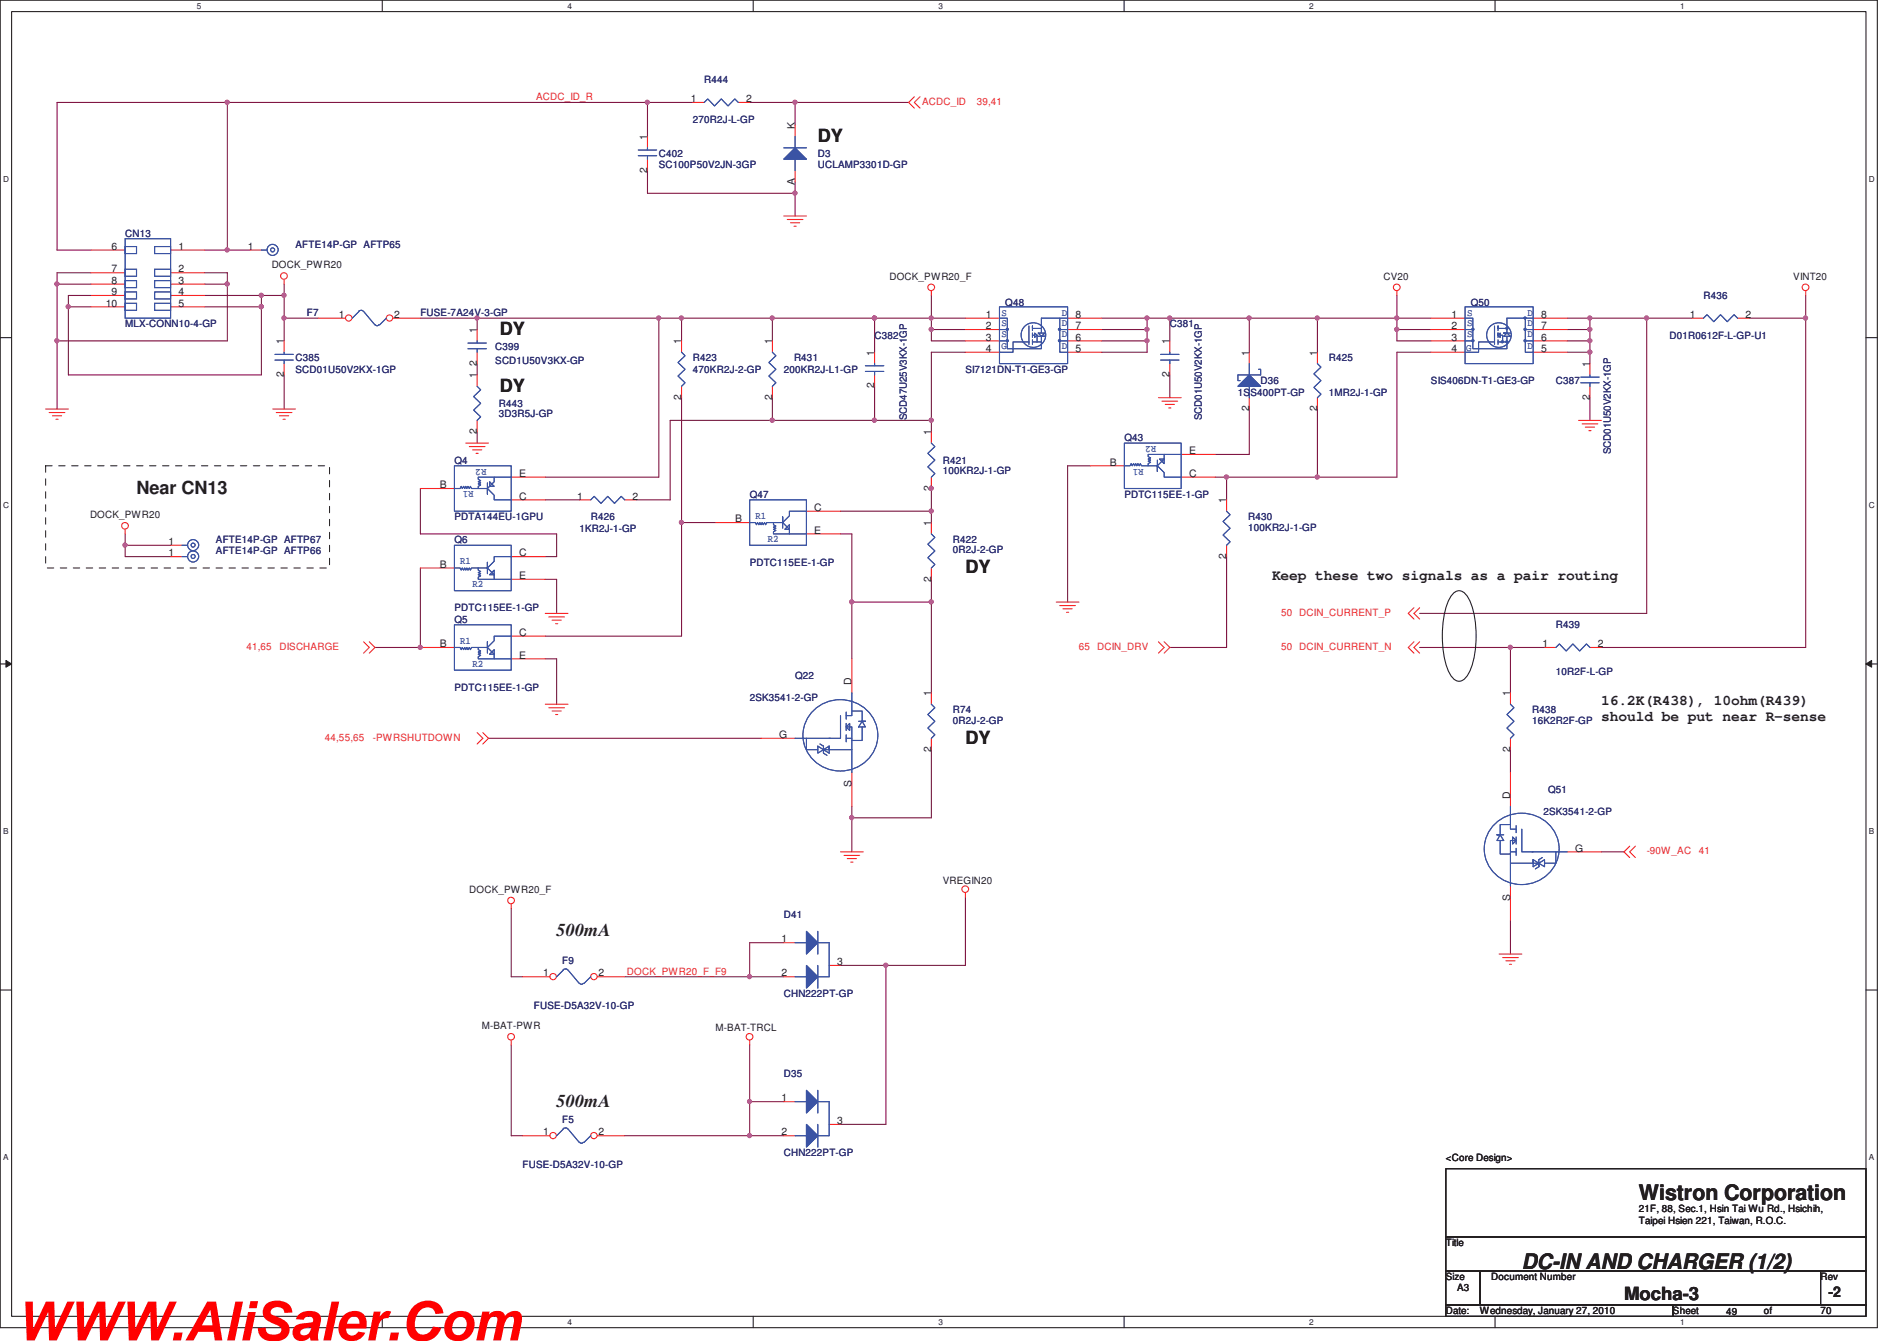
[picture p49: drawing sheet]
<svg xmlns="http://www.w3.org/2000/svg" width="297mm" height="210mm" viewBox="0 0 297 210" stroke-linecap="round" stroke-linejoin="round" font-family="sans-serif">
<defs><g id="words">
<text font-size="8.5" fill="#f00" x="2.5" y="209.9">WWW.AliSaler.Com</text>
<g font-size="3.3" fill="#231f20">
<text x="256.6" y="187.9">Wistron Corporation</text>
<text x="238.3" y="198.7">DC-IN AND CHARGER (1/2)</text>
</g>
<g font-size="2.8" fill="#231f20">
<text x="128.1" y="22.2">DY</text>
<text x="78.3" y="52.4">DY</text>
<text x="78.3" y="61.3">DY</text>
<text x="21.4" y="77.3">Near CN13</text>
<text x="151.2" y="89.8">DY</text>
<text x="151.2" y="116.5">DY</text>
<text x="87.2" y="146.6">500mA</text>
<text x="87.2" y="173.3">500mA</text>
<text x="254.3" y="203.6">Mocha-3</text>
</g>
<g font-size="2.3" fill="#231f20">
<text x="199.2" y="90.8">Keep these two signals as a pair routing</text>
<text x="250.7" y="110.4">16.2K(R438), 10ohm(R439)</text>
<text x="250.7" y="112.9">should be put near R-sense</text>
<text x="286.3" y="203.1">-2</text>
</g>
<g font-size="1.6" fill="#ec2426">
<text x="83.9" y="15.7">ACDC_ID_R</text>
<text x="144.4" y="16.4">ACDC_ID</text>
<text x="152.9" y="16.4">39,41</text>
<text x="38.6" y="101.8">41,65</text>
<text x="43.8" y="101.8">DISCHARGE</text>
<text x="168.9" y="101.8">65 DCIN_DRV</text>
<text x="200.6" y="96.4">50 DCIN_CURRENT_P</text>
<text x="200.6" y="101.8">50 DCIN_CURRENT_N</text>
<text x="50.9" y="116">44,55,65</text>
<text x="58.4" y="116">-PWRSHUTDOWN</text>
<text x="257.8" y="133.8">-90W_AC</text>
<text x="266" y="133.8">41</text>
<text x="98.2" y="152.6">DOCK_PWR20_F_F9</text>
</g>
<g font-size="1.6" fill="#231f20">
<text x="108.2" y="16">1</text>
<text x="116.8" y="16">2</text>
<text x="101.3" y="21.9" transform="rotate(-90 101.3 21.9)">1</text>
<text x="124.5" y="20.1" transform="rotate(-90 124.5 20.1)">K</text>
<text x="101.3" y="27" transform="rotate(-90 101.3 27)">2</text>
<text x="124.5" y="29" transform="rotate(-90 124.5 29)">A</text>
<text x="17.5" y="39.1">6</text>
<text x="27.9" y="39.1">1</text>
<text x="38.8" y="39.1">1</text>
<text x="17.5" y="42.7">7</text>
<text x="17.5" y="44.4">8</text>
<text x="17.5" y="46.2">9</text>
<text x="27.9" y="42.7">2</text>
<text x="27.9" y="44.4">3</text>
<text x="27.9" y="46.2">4</text>
<text x="42.5" y="42">DOCK_PWR20</text>
<text x="139.3" y="43.8">DOCK_PWR20_F</text>
<text x="216.6" y="43.8">CV20</text>
<text x="280.8" y="43.8">VINT20</text>
<text x="16.6" y="48">10</text>
<text x="27.9" y="48">5</text>
<text x="44.4" y="53.9" transform="rotate(-90 44.4 53.9)">1</text>
<text x="53" y="49.8">1</text>
<text x="61.7" y="49.8">2</text>
<text x="74.7" y="52.2" transform="rotate(-90 74.7 52.2)">1</text>
<text x="106.7" y="53.9" transform="rotate(-90 106.7 53.9)">1</text>
<text x="120.9" y="53.9" transform="rotate(-90 120.9 53.9)">1</text>
<text x="154.4" y="49.8">1</text>
<text x="154.4" y="51.6">2</text>
<text x="154.4" y="53.3">3</text>
<text x="168.4" y="53.3">6</text>
<text x="168.4" y="51.6">7</text>
<text x="168.4" y="49.8">8</text>
<text x="183.1" y="53.9" transform="rotate(-90 183.1 53.9)">1</text>
<text x="227.3" y="49.8">1</text>
<text x="227.3" y="51.6">2</text>
<text x="227.3" y="53.3">3</text>
<text x="241.3" y="53.3">6</text>
<text x="241.3" y="51.6">7</text>
<text x="241.3" y="49.8">8</text>
<text x="264.6" y="49.8">1</text>
<text x="273.3" y="49.8">2</text>
<text x="44.4" y="59.1" transform="rotate(-90 44.4 59.1)">2</text>
<text x="74.7" y="59.3" transform="rotate(-90 74.7 59.3)">1</text>
<text x="74.7" y="57.3" transform="rotate(-90 74.7 57.3)">2</text>
<text x="136.9" y="55.7" transform="rotate(-90 136.9 55.7)">1</text>
<text x="154.4" y="55.1">4</text>
<text x="168.4" y="55.1">5</text>
<text x="183.1" y="59.1" transform="rotate(-90 183.1 59.1)">2</text>
<text x="195.6" y="55.7" transform="rotate(-90 195.6 55.7)">1</text>
<text x="206.2" y="55.7" transform="rotate(-90 206.2 55.7)">1</text>
<text x="227.3" y="55.1">4</text>
<text x="241.3" y="55.1">5</text>
<text x="248.9" y="57.5" transform="rotate(-90 248.9 57.5)">1</text>
<text x="106.7" y="62.6" transform="rotate(-90 106.7 62.6)">2</text>
<text x="120.9" y="62.6" transform="rotate(-90 120.9 62.6)">2</text>
<text x="136.9" y="60.8" transform="rotate(-90 136.9 60.8)">2</text>
<text x="195.6" y="64.4" transform="rotate(-90 195.6 64.4)">2</text>
<text x="206.2" y="64.4" transform="rotate(-90 206.2 64.4)">2</text>
<text x="248.9" y="62.6" transform="rotate(-90 248.9 62.6)">2</text>
<text x="74.7" y="67.9" transform="rotate(-90 74.7 67.9)">2</text>
<text x="145.8" y="68.2" transform="rotate(-90 145.8 68.2)">1</text>
<text x="186.2" y="71.1">E</text>
<text x="68.9" y="76.5">B</text>
<text x="81.3" y="74.7">E</text>
<text x="145.8" y="76.8" transform="rotate(-90 145.8 76.8)">2</text>
<text x="173.8" y="72.9">B</text>
<text x="186.2" y="74.7">C</text>
<text x="14.1" y="81.1">DOCK_PWR20</text>
<text x="81.3" y="78.2">C</text>
<text x="90.4" y="78.2">1</text>
<text x="99.1" y="78.2">2</text>
<text x="115.1" y="81.8">B</text>
<text x="127.5" y="83.6">E</text>
<text x="127.5" y="80">C</text>
<text x="145.8" y="82.4" transform="rotate(-90 145.8 82.4)">1</text>
<text x="192" y="78.8" transform="rotate(-90 192 78.8)">1</text>
<text x="26.4" y="85.3">1</text>
<text x="26.4" y="87.1">1</text>
<text x="68.9" y="88.9">B</text>
<text x="81.3" y="87.1">C</text>
<text x="192" y="87.5" transform="rotate(-90 192 87.5)">2</text>
<text x="81.3" y="90.7">E</text>
<text x="145.8" y="91.1" transform="rotate(-90 145.8 91.1)">2</text>
<text x="68.9" y="101.3">B</text>
<text x="81.3" y="99.6">C</text>
<text x="241.5" y="101.3">1</text>
<text x="250.2" y="101.3">2</text>
<text x="81.3" y="103.1">E</text>
<text x="133.3" y="107.3" transform="rotate(-90 133.3 107.3)">D</text>
<text x="145.8" y="109" transform="rotate(-90 145.8 109)">1</text>
<text x="236.5" y="109" transform="rotate(-90 236.5 109)">1</text>
<text x="122" y="115.6">G</text>
<text x="145.8" y="117.7" transform="rotate(-90 145.8 117.7)">2</text>
<text x="236.5" y="117.7" transform="rotate(-90 236.5 117.7)">2</text>
<text x="133.3" y="123.3" transform="rotate(-90 133.3 123.3)">S</text>
<text x="236.5" y="125" transform="rotate(-90 236.5 125)">D</text>
<text x="246.6" y="133.3">G</text>
<text x="73.5" y="139.8">DOCK_PWR20_F</text>
<text x="147.6" y="138.4">VREGIN20</text>
<text x="236.5" y="141.1" transform="rotate(-90 236.5 141.1)">S</text>
<text x="122.4" y="147.6">1</text>
<text x="85" y="152.9">1</text>
<text x="93.7" y="152.9">2</text>
<text x="122.4" y="152.9">2</text>
<text x="131.1" y="151.1">3</text>
<text x="75.4" y="161.2">M-BAT-PWR</text>
<text x="112.1" y="161.5">M-BAT-TRCL</text>
<text x="122.4" y="172.5">1</text>
<text x="85" y="177.8">1</text>
<text x="93.7" y="177.8">2</text>
<text x="122.4" y="177.8">2</text>
<text x="131.1" y="176">3</text>
<text x="226.4" y="181.8">&lt;Core Design&gt;</text>
<text x="256.6" y="189.8">21F, 88, Sec.1, Hsin Tai Wu Rd., Hsichih,</text>
<text x="256.6" y="191.6">Taipei Hsien 221, Taiwan, R.O.C.</text>
<text x="226.4" y="195.1">Title</text>
<text x="226.4" y="200.4">Size</text>
<text x="228.2" y="202.2">A3</text>
<text x="233.5" y="200.4">Document Number</text>
<text x="285.1" y="200.4">Rev</text>
<text x="226.4" y="205.8">Date:</text>
<text x="231.7" y="205.8">Wednesday, January 27, 2010</text>
<text x="262" y="205.8">Sheet</text>
<text x="270.3" y="205.9">49</text>
<text x="276.2" y="205.8">of</text>
<text x="285.1" y="205.8">70</text>
</g>
<g font-size="1.6" fill="#2d2d72">
<text x="110.3" y="13">R444</text>
<text x="108.5" y="19.3">270R2J-L-GP</text>
<text x="103.2" y="24.6">C402</text>
<text x="103.2" y="26.4">SC100P50V2JN-3GP</text>
<text x="128.1" y="24.6">D3</text>
<text x="128.1" y="26.4">UCLAMP3301D-GP</text>
<text x="19.6" y="37">CN13</text>
<text x="46.3" y="38.8">AFTE14P-GP AFTP65</text>
<text x="157.4" y="47.9">Q48</text>
<text x="230.3" y="47.9">Q50</text>
<text x="266.7" y="46.8">R436</text>
<text x="19.6" y="51.3">MLX-CONN10-4-GP</text>
<text x="48" y="49.5">F7</text>
<text x="65.8" y="49.5">FUSE-7A24V-3-GP</text>
<text x="136.9" y="53">C382</text>
<text x="183.2" y="51.3">C381</text>
<text x="261.4" y="53">D01R0612F-L-GP-U1</text>
<text x="46.3" y="56.6">C385</text>
<text x="46.3" y="58.4">SCD01U50V2KX-1GP</text>
<text x="77.6" y="54.8">C399</text>
<text x="77.6" y="56.9">SCD1U50V3KX-GP</text>
<text x="108.5" y="56.6">R423</text>
<text x="108.5" y="58.4">470KR2J-2-GP</text>
<text x="122.7" y="58.4">200KR2J-L1-GP</text>
<text x="124.3" y="56.6">R431</text>
<text x="151.2" y="58.4">SI7121DN-T1-GE3-GP</text>
<text x="208.1" y="56.6">R425</text>
<text x="78.1" y="63.7">R443</text>
<text x="78.1" y="65.3">3D3R5J-GP</text>
<text x="142" y="65.8" transform="rotate(-90 142 65.8)">SCD47U25V3KX-1GP</text>
<text x="188.2" y="65.8" transform="rotate(-90 188.2 65.8)">SCD01U50V2KX-1GP</text>
<text x="193.8" y="61.9">1SS400PT-GP</text>
<text x="197.4" y="60.2">D36</text>
<text x="208.1" y="61.9">1MR2J-1-GP</text>
<text x="224.1" y="60.2">SIS406DN-T1-GE3-GP</text>
<text x="243.6" y="60.2">C387</text>
<text x="176.1" y="69">Q43</text>
<text x="252.2" y="71.2" transform="rotate(-90 252.2 71.2)">SCD01U50V2KX-1GP</text>
<text x="71.2" y="72.6">Q4</text>
<text x="117.4" y="77.9">Q47</text>
<text x="147.6" y="72.6">R421</text>
<text x="147.6" y="74.2">100KR2J-1-GP</text>
<text x="176.1" y="77.9">PDTC115EE-1-GP</text>
<text x="71.2" y="81.5">PDTA144EU-1GPU</text>
<text x="90.7" y="83.3">1KR2J-1-GP</text>
<text x="92.5" y="81.5">R426</text>
<text x="195.4" y="81.5">R430</text>
<text x="195.4" y="83.1">100KR2J-1-GP</text>
<text x="33.8" y="85">AFTE14P-GP AFTP67</text>
<text x="33.8" y="86.8">AFTE14P-GP AFTP66</text>
<text x="71.2" y="85">Q6</text>
<text x="117.4" y="88.6">PDTC115EE-1-GP</text>
<text x="149.2" y="85">R422</text>
<text x="149.2" y="86.7">0R2J-2-GP</text>
<text x="71.2" y="95.7">PDTC115EE-1-GP</text>
<text x="71.2" y="97.5">Q5</text>
<text x="243.6" y="98.4">R439</text>
<text x="124.5" y="106.4">Q22</text>
<text x="243.6" y="105.7">10R2F-L-GP</text>
<text x="71.2" y="108.2">PDTC115EE-1-GP</text>
<text x="117.4" y="109.8">2SK3541-2-GP</text>
<text x="149.2" y="111.7">R74</text>
<text x="149.2" y="113.3">0R2J-2-GP</text>
<text x="239.9" y="111.7">R438</text>
<text x="239.9" y="113.3">16K2R2F-GP</text>
<text x="242.4" y="124.2">Q51</text>
<text x="241.7" y="127.5">2SK3541-2-GP</text>
<text x="122.7" y="143.7">D41</text>
<text x="88.1" y="151">F9</text>
<text x="83.6" y="157.9">FUSE-D5A32V-10-GP</text>
<text x="122.7" y="156.2">CHN222PT-GP</text>
<text x="122.7" y="168.6">D35</text>
<text x="88.1" y="175.9">F5</text>
<text x="81.8" y="182.8">FUSE-D5A32V-10-GP</text>
<text x="122.7" y="181.1">CHN222PT-GP</text>
</g>
<g font-size="1.6" fill="#3a53a4">
<text x="156.8" y="49.4">S</text>
<text x="156.8" y="51.1">S</text>
<text x="156.8" y="52.8">S</text>
<text x="166.3" y="52.8">D</text>
<text x="166.3" y="51.1">D</text>
<text x="166.3" y="49.4">D</text>
<text x="229.7" y="49.4">S</text>
<text x="229.7" y="51.1">S</text>
<text x="229.7" y="52.8">S</text>
<text x="239.2" y="52.8">D</text>
<text x="239.2" y="51.1">D</text>
<text x="239.2" y="49.4">D</text>
<text x="156.8" y="54.6">G</text>
<text x="166.3" y="54.6">D</text>
<text x="229.6" y="54.9">G</text>
<text x="239.2" y="54.6">D</text>
<text x="181.1" y="69.8" transform="rotate(180 181.1 69.8)">R2</text>
<text x="74.2" y="77" transform="rotate(180 74.2 77)">R1</text>
<text x="76.2" y="73.4" transform="rotate(180 76.2 73.4)">R2</text>
<text x="179.1" y="73.4" transform="rotate(180 179.1 73.4)">R1</text>
<text x="118.3" y="81.3">R1</text>
<text x="72" y="88.4">R1</text>
<text x="120.2" y="84.8">R2</text>
<text x="74" y="91.9">R2</text>
<text x="72" y="100.8">R1</text>
<text x="74" y="104.4">R2</text>
</g>
<g font-size="1.3" fill="#231f20">
<text x="30.8" y="1.4">5</text>
<text x="88.9" y="1.4">4</text>
<text x="146.9" y="1.4">3</text>
<text x="205" y="1.4">2</text>
<text x="263.1" y="1.4">1</text>
<text x=".5" y="28.5">D</text>
<text x="292.6" y="28.5">D</text>
<text x=".5" y="79.5">C</text>
<text x="292.6" y="79.5">C</text>
<text x=".5" y="130.6">B</text>
<text x="292.6" y="130.6">B</text>
<text x=".5" y="181.7">A</text>
<text x="292.6" y="181.7">A</text>
<text x="30.8" y="207.4">5</text>
<text x="88.9" y="207.4">4</text>
<text x="146.9" y="207.4">3</text>
<text x="205" y="207.4">2</text>
<text x="263.1" y="207.4">1</text>
</g>
</g></defs>
<path d="M0 0h294v207.9h-294zM1.8 1.8h290.4v204.3h-290.4z" fill="none" stroke="#231f20" stroke-width=".17"/>
<g fill="#fff">
<path d="M30.8 .2h.7v1.4h-.7z"/>
<path d="M30.8 206.3h.7v1.4h-.7z"/>
</g>
<path d="M59.9 0v1.8M59.9 206.1v1.8" fill="none" stroke="#231f20" stroke-width=".17"/>
<g fill="#fff">
<path d="M88.9 .2h.6v1.4h-.6z"/>
<path d="M88.9 206.3h.6v1.4h-.6z"/>
</g>
<path d="M117.9 0v1.8M117.9 206.1v1.8" fill="none" stroke="#231f20" stroke-width=".17"/>
<g fill="#fff">
<path d="M146.9 .2h.7v1.4h-.7z"/>
<path d="M146.9 206.3h.7v1.4h-.7z"/>
</g>
<path d="M176 0v1.8M176 206.1v1.8" fill="none" stroke="#231f20" stroke-width=".17"/>
<g fill="#fff">
<path d="M205 .2h.7v1.4h-.7z"/>
<path d="M205 206.3h.7v1.4h-.7z"/>
</g>
<path d="M234.1 0v1.8M234.1 206.1v1.8" fill="none" stroke="#231f20" stroke-width=".17"/>
<g fill="#fff">
<path d="M263.1 .2h.7v1.4h-.7z"/>
<path d="M263.1 206.3h.7v1.4h-.7z"/>
<path d="M.5 27.3h.9v1.4h-.9z"/>
<path d="M292.6 27.3h.9v1.4h-.9z"/>
<path d="M.5 78.4h.9v1.4h-.9z"/>
<path d="M292.6 78.4h.9v1.4h-.9z"/>
</g>
<path d="M0 52.9h1.8M292.2 52.9h1.8" fill="none" stroke="#231f20" stroke-width=".17"/>
<g fill="#fff">
<path d="M.5 129.5h.8v1.4h-.8z"/>
<path d="M292.6 129.5h.9v1.4h-.9z"/>
</g>
<path d="M0 104h1.8M292.2 104h1.8" fill="none" stroke="#231f20" stroke-width=".17"/>
<path d="M.9 103.4l.9 .6-.9 .5z" fill="#231f20"/>
<path d="M.9 103.4l.9 .6-.9 .5z" fill="none" stroke="#231f20" stroke-width=".16"/>
<path d="M292.2 104l.9-.6v1.1z" fill="#231f20"/>
<path d="M292.2 104l.9-.6v1.1z" fill="none" stroke="#231f20" stroke-width=".16"/>
<g fill="#fff">
<path d="M.5 180.5h.8v1.4h-.8z"/>
<path d="M292.6 180.5h.9v1.4h-.9z"/>
</g>
<path d="M0 155h1.8M292.2 155h1.8" fill="none" stroke="#231f20" stroke-width=".17"/>
<path d="M145.8 49.8v1.8M172.5 53.4h7.1M138.7 151.2v24.9" fill="none" stroke="#7f1542" stroke-width=".17"/>
<circle cx="138.7" cy="151.1" r=".32" fill="#b8529f"/>
<circle cx="138.7" cy="151.1" r=".32" fill="none" stroke="#b8529f" stroke-width=".17"/>
<path d="M172.5 51.6h7.1M131.6 176.1h7.1" fill="none" stroke="#7f1542" stroke-width=".17"/>
<circle cx="179.6" cy="51.6" r=".32" fill="#b8529f"/>
<circle cx="179.6" cy="51.6" r=".32" fill="none" stroke="#b8529f" stroke-width=".17"/>
<path d="M145.8 53.4h5.4M179.6 51.6v1.8M183.2 58.7v3.6M136.9 65.8h8.9M195.6 64v7.2" fill="none" stroke="#7f1542" stroke-width=".17"/>
<circle cx="136.9" cy="65.8" r=".32" fill="#b8529f"/>
<circle cx="136.9" cy="65.8" r=".32" fill="none" stroke="#b8529f" stroke-width=".17"/>
<path d="M10.7 48v10.7" fill="none" stroke="#7f1542" stroke-width=".17"/>
<circle cx="10.7" cy="48" r=".32" fill="#b8529f"/>
<circle cx="10.7" cy="48" r=".32" fill="none" stroke="#b8529f" stroke-width=".17"/>
<path d="M8.9 39.2h5.4M120.9 49.8h16" fill="none" stroke="#7f1542" stroke-width=".17"/>
<circle cx="136.9" cy="49.8" r=".32" fill="#b8529f"/>
<circle cx="136.9" cy="49.8" r=".32" fill="none" stroke="#b8529f" stroke-width=".17"/>
<circle cx="120.9" cy="49.8" r=".32" fill="#b8529f"/>
<circle cx="120.9" cy="49.8" r=".32" fill="none" stroke="#b8529f" stroke-width=".17"/>
<path d="M245.4 53.4h3.6v1.8" fill="none" stroke="#7f1542" stroke-width=".17"/>
<circle cx="248.9" cy="55.1" r=".32" fill="#b8529f"/>
<circle cx="248.9" cy="55.1" r=".32" fill="none" stroke="#b8529f" stroke-width=".17"/>
<circle cx="248.9" cy="53.4" r=".32" fill="#b8529f"/>
<circle cx="248.9" cy="53.4" r=".32" fill="none" stroke="#b8529f" stroke-width=".17"/>
<path d="M224.1 51.6h-5.4v1.8" fill="none" stroke="#7f1542" stroke-width=".17"/>
<circle cx="218.7" cy="51.6" r=".32" fill="#b8529f"/>
<circle cx="218.7" cy="51.6" r=".32" fill="none" stroke="#b8529f" stroke-width=".17"/>
<path d="M32 42.7h3.6M145.8 51.6h5.4M172.5 55.2h7.1" fill="none" stroke="#7f1542" stroke-width=".17"/>
<circle cx="145.8" cy="51.6" r=".32" fill="#b8529f"/>
<circle cx="145.8" cy="51.6" r=".32" fill="none" stroke="#b8529f" stroke-width=".17"/>
<path d="M101.4 16h7.1M145.8 51.6v1.8M218.7 53.4h5.4M218.7 55.2v19.5M249 49.8v1.8h-3.6M131.6 83.6h1.8M133.4 94.3v8.9M117.4 172.5h5.3" fill="none" stroke="#7f1542" stroke-width=".17"/>
<circle cx="101.4" cy="16" r=".32" fill="#b8529f"/>
<circle cx="101.4" cy="16" r=".32" fill="none" stroke="#b8529f" stroke-width=".17"/>
<path d="M136.9 49.8h8.9M85.4 90.7h1.8M192.1 87.2v14.2h-8.9M76.5 115.6h42.7" fill="none" stroke="#7f1542" stroke-width=".17"/>
<circle cx="136.9" cy="49.8" r=".32" fill="#b8529f"/>
<circle cx="136.9" cy="49.8" r=".32" fill="none" stroke="#b8529f" stroke-width=".17"/>
<path d="M218.7 46.3v3.5M249 62.3v3.5M133.4 94.3h12.4" fill="none" stroke="#7f1542" stroke-width=".17"/>
<circle cx="145.8" cy="94.2" r=".32" fill="#b8529f"/>
<circle cx="145.8" cy="94.2" r=".32" fill="none" stroke="#b8529f" stroke-width=".17"/>
<circle cx="133.4" cy="94.2" r=".32" fill="#b8529f"/>
<circle cx="133.4" cy="94.2" r=".32" fill="none" stroke="#b8529f" stroke-width=".17"/>
<path d="M106.7 49.8h14.2M138.7 151.2h12.5" fill="none" stroke="#7f1542" stroke-width=".17"/>
<circle cx="106.7" cy="49.8" r=".32" fill="#b8529f"/>
<circle cx="106.7" cy="49.8" r=".32" fill="none" stroke="#b8529f" stroke-width=".17"/>
<path d="M282.7 46.3v3.5" fill="none" stroke="#7f1542" stroke-width=".17"/>
<circle cx="282.7" cy="49.8" r=".32" fill="#b8529f"/>
<circle cx="282.7" cy="49.8" r=".32" fill="none" stroke="#b8529f" stroke-width=".17"/>
<path d="M145.8 49.8h5.4" fill="none" stroke="#7f1542" stroke-width=".17"/>
<circle cx="145.8" cy="49.8" r=".32" fill="#b8529f"/>
<circle cx="145.8" cy="49.8" r=".32" fill="none" stroke="#b8529f" stroke-width=".17"/>
<path d="M145.8 55.2h5.4M117.4 172.5v5.3h-19.6" fill="none" stroke="#7f1542" stroke-width=".17"/>
<circle cx="117.4" cy="177.8" r=".32" fill="#b8529f"/>
<circle cx="117.4" cy="177.8" r=".32" fill="none" stroke="#b8529f" stroke-width=".17"/>
<path d="M117.4 163.6v8.9" fill="none" stroke="#7f1542" stroke-width=".17"/>
<circle cx="117.4" cy="172.5" r=".32" fill="#b8529f"/>
<circle cx="117.4" cy="172.5" r=".32" fill="none" stroke="#b8529f" stroke-width=".17"/>
<path d="M8.9 16v23.2M35.6 44.5v8.9M40.9 48v10.7h-30.2M145.8 55.2v10.6M85.4 74.7h17.8M190.3 74.7h1.8M87.2 90.7v5.4M145.8 94.3v14.2M133.4 128.1v5.3" fill="none" stroke="#7f1542" stroke-width=".17"/>
<circle cx="35.6" cy="44.5" r=".32" fill="#b8529f"/>
<circle cx="35.6" cy="44.5" r=".32" fill="none" stroke="#b8529f" stroke-width=".17"/>
<path d="M8.9 44.5v8.9h26.7" fill="none" stroke="#7f1542" stroke-width=".17"/>
<circle cx="8.9" cy="44.5" r=".32" fill="#b8529f"/>
<circle cx="8.9" cy="44.5" r=".32" fill="none" stroke="#b8529f" stroke-width=".17"/>
<path d="M195.6 49.8h10.7" fill="none" stroke="#7f1542" stroke-width=".17"/>
<circle cx="195.6" cy="49.8" r=".32" fill="#b8529f"/>
<circle cx="195.6" cy="49.8" r=".32" fill="none" stroke="#b8529f" stroke-width=".17"/>
<path d="M44.5 44.5v1.8M65.8 49.8h8.9v1.8M74.7 56.9v1.8M183.2 49.8h12.4M65.8 76.5v7.1M206.3 74.7h12.4M145.8 80v1.8M117.4 147.6v5.3h5.3M117.4 177.8h5.3" fill="none" stroke="#7f1542" stroke-width=".17"/>
<circle cx="145.8" cy="80" r=".32" fill="#b8529f"/>
<circle cx="145.8" cy="80" r=".32" fill="none" stroke="#b8529f" stroke-width=".17"/>
<path d="M35.6 16v23.2M117.4 147.6h5.3" fill="none" stroke="#7f1542" stroke-width=".17"/>
<circle cx="35.6" cy="39.1" r=".32" fill="#b8529f"/>
<circle cx="35.6" cy="39.1" r=".32" fill="none" stroke="#b8529f" stroke-width=".17"/>
<circle cx="35.6" cy="16" r=".32" fill="#b8529f"/>
<circle cx="35.6" cy="16" r=".32" fill="none" stroke="#b8529f" stroke-width=".17"/>
<path d="M35.6 16h65.8v5.4M10.7 48h3.6M32 44.5h3.6M40.9 46.3v1.7M103.2 49.8h3.5M179.6 49.8v1.8M120.9 65.8h-16v12.5M131.6 80h14.2M85.4 103.2h1.8v7.1M133.4 126.3v1.8M80 163.6v14.2" fill="none" stroke="#7f1542" stroke-width=".17"/>
<circle cx="40.9" cy="48" r=".32" fill="#b8529f"/>
<circle cx="40.9" cy="48" r=".32" fill="none" stroke="#b8529f" stroke-width=".17"/>
<path d="M32 48h8.9" fill="none" stroke="#7f1542" stroke-width=".17"/>
<circle cx="40.9" cy="48" r=".32" fill="#b8529f"/>
<circle cx="40.9" cy="48" r=".32" fill="none" stroke="#b8529f" stroke-width=".17"/>
<path d="M124.5 16h17.8M85.4 87.2h1.8" fill="none" stroke="#7f1542" stroke-width=".17"/>
<circle cx="124.5" cy="16" r=".32" fill="#b8529f"/>
<circle cx="124.5" cy="16" r=".32" fill="none" stroke="#b8529f" stroke-width=".17"/>
<path d="M124.5 16v3.6M49.8 49.8h-5.3v3.6M58.7 101.4h7.1" fill="none" stroke="#7f1542" stroke-width=".17"/>
<circle cx="44.5" cy="49.8" r=".32" fill="#b8529f"/>
<circle cx="44.5" cy="49.8" r=".32" fill="none" stroke="#b8529f" stroke-width=".17"/>
<path d="M44.5 46.3v3.5" fill="none" stroke="#7f1542" stroke-width=".17"/>
<circle cx="44.5" cy="46.2" r=".32" fill="#b8529f"/>
<circle cx="44.5" cy="46.2" r=".32" fill="none" stroke="#b8529f" stroke-width=".17"/>
<path d="M106.7 49.8v3.6M106.7 62.3v19.5" fill="none" stroke="#7f1542" stroke-width=".17"/>
<circle cx="106.7" cy="81.8" r=".32" fill="#b8529f"/>
<circle cx="106.7" cy="81.8" r=".32" fill="none" stroke="#b8529f" stroke-width=".17"/>
<path d="M120.9 49.8v3.6M136.9 49.8v5.4M136.9 60.5v5.3h-16M112.1 81.8h-5.4v17.8M151.2 140.5v10.7" fill="none" stroke="#7f1542" stroke-width=".17"/>
<circle cx="120.9" cy="65.8" r=".32" fill="#b8529f"/>
<circle cx="120.9" cy="65.8" r=".32" fill="none" stroke="#b8529f" stroke-width=".17"/>
<path d="M120.9 62.3v3.5M133.4 128.1h12.4" fill="none" stroke="#7f1542" stroke-width=".17"/>
<circle cx="133.4" cy="128" r=".32" fill="#b8529f"/>
<circle cx="133.4" cy="128" r=".32" fill="none" stroke="#b8529f" stroke-width=".17"/>
<path d="M101.4 26.7v3.6M183.2 49.8v3.6M145.8 117.4v10.7" fill="none" stroke="#7f1542" stroke-width=".17"/>
<circle cx="183.1" cy="49.8" r=".32" fill="#b8529f"/>
<circle cx="183.1" cy="49.8" r=".32" fill="none" stroke="#b8529f" stroke-width=".17"/>
<path d="M124.5 30.3v3.5M172.5 49.8h7.1M206.3 49.8v5.4M218.7 49.8v1.8M245.4 49.8h3.6M206.3 64v10.7" fill="none" stroke="#7f1542" stroke-width=".17"/>
<circle cx="248.9" cy="49.8" r=".32" fill="#b8529f"/>
<circle cx="248.9" cy="49.8" r=".32" fill="none" stroke="#b8529f" stroke-width=".17"/>
<path d="M117.4 16h7.1M179.6 49.8h3.6M133.4 83.6v10.7" fill="none" stroke="#7f1542" stroke-width=".17"/>
<circle cx="179.6" cy="49.8" r=".32" fill="#b8529f"/>
<circle cx="179.6" cy="49.8" r=".32" fill="none" stroke="#b8529f" stroke-width=".17"/>
<path d="M145.8 65.8v1.8" fill="none" stroke="#7f1542" stroke-width=".17"/>
<circle cx="145.8" cy="65.8" r=".32" fill="#b8529f"/>
<circle cx="145.8" cy="65.8" r=".32" fill="none" stroke="#b8529f" stroke-width=".17"/>
<path d="M8.9 16h26.7M167.2 72.9v21.4M190.3 71.2h5.3M65.8 88.9v12.5M65.8 83.6h21.4v3.6M80 142.3v10.6h1.8M80 177.8h1.8" fill="none" stroke="#7f1542" stroke-width=".17"/>
<circle cx="65.8" cy="101.4" r=".32" fill="#b8529f"/>
<circle cx="65.8" cy="101.4" r=".32" fill="none" stroke="#b8529f" stroke-width=".17"/>
<path d="M10.7 46.3h3.6M35.6 42.7v1.8M19.6 85.4h7.1" fill="none" stroke="#7f1542" stroke-width=".17"/>
<circle cx="19.6" cy="85.4" r=".32" fill="#b8529f"/>
<circle cx="19.6" cy="85.4" r=".32" fill="none" stroke="#b8529f" stroke-width=".17"/>
<path d="M8.9 53.4v10.6M218.7 55.2h5.4M74.7 67.6v1.8M85.4 78.3h5.3M19.6 83.6v3.6h7.1" fill="none" stroke="#7f1542" stroke-width=".17"/>
<circle cx="8.9" cy="53.4" r=".32" fill="#b8529f"/>
<circle cx="8.9" cy="53.4" r=".32" fill="none" stroke="#b8529f" stroke-width=".17"/>
<path d="M14.3 42.7h-5.4v1.8h5.4M103.2 49.8v24.9M145.8 46.3v3.5M85.4 99.6h21.3" fill="none" stroke="#7f1542" stroke-width=".17"/>
<circle cx="103.1" cy="49.8" r=".32" fill="#b8529f"/>
<circle cx="103.1" cy="49.8" r=".32" fill="none" stroke="#b8529f" stroke-width=".17"/>
<path d="M249 51.6v1.8M99.6 78.3h5.3" fill="none" stroke="#7f1542" stroke-width=".17"/>
<circle cx="248.9" cy="51.6" r=".32" fill="#b8529f"/>
<circle cx="248.9" cy="51.6" r=".32" fill="none" stroke="#b8529f" stroke-width=".17"/>
<path d="M101.4 30.3h23.1M249 55.2v1.7" fill="none" stroke="#7f1542" stroke-width=".17"/>
<circle cx="124.5" cy="30.2" r=".32" fill="#b8529f"/>
<circle cx="124.5" cy="30.2" r=".32" fill="none" stroke="#b8529f" stroke-width=".17"/>
<path d="M32 39.2h3.6M124.5 28.5v1.8M40.9 46.3h3.6" fill="none" stroke="#7f1542" stroke-width=".17"/>
<circle cx="40.9" cy="46.2" r=".32" fill="#b8529f"/>
<circle cx="40.9" cy="46.2" r=".32" fill="none" stroke="#b8529f" stroke-width=".17"/>
<path d="M44.5 58.7v5.3M195.6 49.8v5.4M97.8 152.9h19.6" fill="none" stroke="#7f1542" stroke-width=".17"/>
<circle cx="117.4" cy="152.9" r=".32" fill="#b8529f"/>
<circle cx="117.4" cy="152.9" r=".32" fill="none" stroke="#b8529f" stroke-width=".17"/>
<path d="M10.7 46.3v1.7M32 46.3h8.9M179.6 53.4v1.8" fill="none" stroke="#7f1542" stroke-width=".17"/>
<circle cx="179.6" cy="53.4" r=".32" fill="#b8529f"/>
<circle cx="179.6" cy="53.4" r=".32" fill="none" stroke="#b8529f" stroke-width=".17"/>
<path d="M74.7 49.8h28.5M145.8 90.7v3.6" fill="none" stroke="#7f1542" stroke-width=".17"/>
<circle cx="74.7" cy="49.8" r=".32" fill="#b8529f"/>
<circle cx="74.7" cy="49.8" r=".32" fill="none" stroke="#b8529f" stroke-width=".17"/>
<path d="M145.8 76.5v3.5M131.6 151.2h7.1" fill="none" stroke="#7f1542" stroke-width=".17"/>
<circle cx="145.8" cy="76.5" r=".32" fill="#b8529f"/>
<circle cx="145.8" cy="76.5" r=".32" fill="none" stroke="#b8529f" stroke-width=".17"/>
<path d="M265 49.8h-7.2v46.3M273.9 49.8h8.8v51.6" fill="none" stroke="#7f1542" stroke-width=".17"/>
<circle cx="257.8" cy="49.8" r=".32" fill="#b8529f"/>
<circle cx="257.8" cy="49.8" r=".32" fill="none" stroke="#b8529f" stroke-width=".17"/>
<path d="M245.4 55.2h3.6M249 49.8h8.8M167.2 72.9h3.5M222.3 96.1h35.5M222.3 101.4h14.2v7.1M250.7 101.4h32" fill="none" stroke="#7f1542" stroke-width=".17"/>
<circle cx="236.5" cy="101.4" r=".32" fill="#b8529f"/>
<circle cx="236.5" cy="101.4" r=".32" fill="none" stroke="#b8529f" stroke-width=".17"/>
<path d="M218.7 49.8h5.4M236.5 101.4h5.3M236.5 144.1v5.3" fill="none" stroke="#7f1542" stroke-width=".17"/>
<circle cx="218.7" cy="49.8" r=".32" fill="#b8529f"/>
<circle cx="218.7" cy="49.8" r=".32" fill="none" stroke="#b8529f" stroke-width=".17"/>
<path d="M206.3 49.8h12.4" fill="none" stroke="#7f1542" stroke-width=".17"/>
<circle cx="206.3" cy="49.8" r=".32" fill="#b8529f"/>
<circle cx="206.3" cy="49.8" r=".32" fill="none" stroke="#b8529f" stroke-width=".17"/>
<path d="M192.1 74.7h14.2M236.5 117.4v3.5" fill="none" stroke="#7f1542" stroke-width=".17"/>
<circle cx="206.3" cy="74.7" r=".32" fill="#b8529f"/>
<circle cx="206.3" cy="74.7" r=".32" fill="none" stroke="#b8529f" stroke-width=".17"/>
<path d="M192.1 74.7v3.6" fill="none" stroke="#7f1542" stroke-width=".17"/>
<circle cx="192" cy="74.7" r=".32" fill="#b8529f"/>
<circle cx="192" cy="74.7" r=".32" fill="none" stroke="#b8529f" stroke-width=".17"/>
<path d="M35.6 39.2h3.6M250.7 133.4h3.6" fill="none" stroke="#7f1542" stroke-width=".17"/>
<g fill="none" stroke="#ec2426" stroke-width=".17">
<path d="M143.2 15.2l-.9 .8 .9 .9M144.1 15.2l-.9 .8 .9 .9M122.7 33.8h3.6M123.3 34.4h2.4M123.8 34.9h1.4M124.3 35.4h.4M44.5 43.8v.7M44.5 53.4v1.8M44.5 56.9v1.8M145.8 45.5v.8M218.7 45.5v.8M282.7 45.5v.8"/>
<path d="M7.2 64h3.5M7.7 64.6h2.5M8.2 65.1h1.4M8.8 65.7h.3M42.7 64h3.6M43.3 64.6h2.4M43.8 65.1h1.4M44.3 65.7h.4M72.9 69.4h3.6M73.5 69.9h2.4M74 70.4h1.4M74.5 71h.4"/>
<path d="M90.7 78.3h1.8M97.8 78.3h1.8M181.4 62.3h3.6M181.9 62.8h2.5M182.5 63.3h1.4M183 63.9h.3M247.2 65.8h3.5M247.7 66.4h2.5M248.2 66.9h1.5M248.8 67.4h.3M19.6 82.9v.7M85.4 96.1h3.5"/>
<path d="M85.9 96.6h2.5M86.4 97.1h1.5M87 97.7h.3M165.4 94.3h3.5M165.9 94.8h2.5M166.5 95.3h1.4M167 95.9h.3M221.4 95.2l-.9 .9 .9 .8M222.3 95.2l-.9 .9 .9 .8M56.9 100.5l.9 .9-.9 .9M57.8 100.5l.9 .9-.9 .9M74.7 114.7l.9 .9-.9 .9"/>
<path d="M75.6 114.7l.9 .9-.9 .9M85.4 110.3h3.5M85.9 110.8h2.5M86.4 111.3h1.5M87 111.9h.3M181.4 100.5l.9 .9-.9 .9M182.3 100.5l.9 .9-.9 .9M221.4 100.5l-.9 .9 .9 .9M222.3 100.5l-.9 .9 .9 .9M241.8 101.4h1.8M249 101.4h1.7M131.6 133.4h3.6"/>
<path d="M132.2 133.9h2.4M132.7 134.4h1.4M133.2 135h.4M151.2 139.8v.7M255.2 132.5l-.9 .9 .9 .9M256.1 132.5l-.9 .9 .9 .9M80 141.6v.7M234.7 149.4h3.6M235.3 149.9h2.4M235.8 150.4h1.4M236.3 151h.4M80 162.9v.7"/>
<path d="M117.4 162.9v.7M122.7 177.8h1.8M122.7 172.5h1.8M129.8 176.1h1.8"/>
<circle cx="44.5" cy="43.2" r=".52"/>
<circle cx="145.8" cy="45" r=".52"/>
<circle cx="218.7" cy="45" r=".52"/>
<circle cx="282.7" cy="45" r=".52"/>
<circle cx="19.6" cy="82.3" r=".52"/>
<circle cx="151.2" cy="139.2" r=".52"/>
<circle cx="80" cy="141" r=".52"/>
<circle cx="80" cy="162.3" r=".52"/>
<circle cx="117.4" cy="162.3" r=".52"/>
</g>
<path d="M227.5 92.9a1.2 1.2 0 0 1 1.9 0 9.1 9.1 0 0 1 1.7 5.4 14 14 0 0 1-1.3 7.4 1.42 1.42 0 0 1-1.3 1 1.42 1.42 0 0 1-1.4-1 15 15 0 0 1-.9-9.7 6.4 6.4 0 0 1 1.3-3.1zM226.4 183h65.8v10.7h-65.8zM226.4 193.7h65.8v5.3h-65.8zM226.4 199h5.3v5.3h-5.3zM231.7 199h53.4v5.3h-53.4zM285.1 199h7.1v5.3h-7.1zM226.4 204.3h35.6v1.8h-35.6zM262 204.3h30.2v1.8h-30.2z" fill="none" stroke="#231f20" stroke-width=".17"/>
<path d="M7.2 72.9h44.4v16h-44.4z" fill="none" stroke="#231f20" stroke-width=".16" stroke-dasharray="1 1 1 1 1 1 1 1"/>
<path d="M43 56.4h2.9M43 55.5h2.9M44.5 55.2v.3M44.5 56.4v.5M92.5 78.3l.5-.6 1.1 1.1 1.1-1.1 1 1.1 1.1-1.1 .5 .6M243.6 101.4l.6-.6 1 1.1 1.1-1.1 1.1 1.1 1-1.1 .6 .6" fill="none" stroke="#3a53a4" stroke-width=".17"/>
<path d="M126.3 176.1l1.8 1.7-1.8 1.8z" fill="#3a53a4"/>
<path d="M126.3 176.1l1.8 1.7-1.8 1.8z" fill="none" stroke="#3a53a4" stroke-width=".17"/>
<path d="M126.3 170.7l1.8 1.8-1.8 1.8z" fill="#3a53a4"/>
<path d="M124.5 177.8h1.8M124.5 172.5h1.8M126.3 170.7l1.8 1.8-1.8 1.8zM128.1 170.7v3.6M128.1 176.1v3.5M128.1 172.5h1.7v5.3h-1.7" fill="none" stroke="#3a53a4" stroke-width=".17"/>
<path d="M126.3 176.1l1.8 1.7-1.8 1.8z" fill="#3a53a4"/>
<path d="M126.3 176.1l1.8 1.7-1.8 1.8z" fill="none" stroke="#3a53a4" stroke-width=".17"/>
<path d="M126.3 170.7l1.8 1.8-1.8 1.8z" fill="#3a53a4"/>
<g fill="none" stroke="#3a53a4" stroke-width=".17">
<path d="M176.1 69.4h8.9v7.1h-8.9zM181.2 72v1.8v-.9h-2.5l-.1-.3-.2 .3-.2-.3-.2 .3-.2-.3-.1 .3-.2-.3-.2 .3-.2-.3-.2 .3h-.8M181.6 71.9h.7v.7zM182.3 71.2h-2.5v.3l.4 .2-.4 .2 .4 .1-.4 .2 .4 .2-.4 .2v.3M185 71.2h-2.7v.7l-1.1 1 1.1 1.1v.7h2.7M71.2 85.4h8.8v7.1h-8.8zM71.2 88.9h.8l.2 .4 .2-.4 .2 .4 .2-.4 .1 .4 .2-.4 .2 .4 .2-.4 .2 .4 .1-.4h2.5v-.9v1.8M74.9 88.9v.4l.4 .2-.4 .2 .4 .1-.4 .2 .4 .2-.4 .2v.3h2.5M76.7 90l.7-.7v.7zM80 87.2h-2.6v.7l-1.1 1 1.1 1.1v.7h2.6M124.5 177.8h1.8M124.5 172.5h1.8"/>
<path d="M126.3 170.7l1.8 1.8-1.8 1.8zM128.1 170.7v3.6M128.1 176.1v3.5M128.1 172.5h1.7v5.3h-1.7"/>
</g>
<path d="M195.6 55.2v1.7M170.7 72.9h5.4M185 71.2h5.3M185 74.7h5.3M195.6 62.3v1.7M65.8 88.9h5.4M80 90.7h5.4M80 87.2h5.4" fill="none" stroke="#ec2426" stroke-width=".17"/>
<path d="M195.6 58.7l1.8 1.8h-3.6z" fill="#3a53a4"/>
<path d="M195.6 58.7l1.8 1.8h-3.6zM195.6 56.9v1.8M197.1 57.8h.3v.9h-3.6v.9h.4M195.6 60.5v1.8" fill="none" stroke="#3a53a4" stroke-width=".17"/>
<path d="M195.6 58.7l1.8 1.8h-3.6z" fill="#3a53a4"/>
<path d="M195.6 58.7l1.8 1.8h-3.6zM195.6 56.9v1.8M197.1 57.8h.3v.9h-3.6v.9h.4M195.6 60.5v1.8" fill="none" stroke="#3a53a4" stroke-width=".17"/>
<path d="M122.7 152.9h1.8M122.7 147.6h1.8M129.8 151.2h1.8" fill="none" stroke="#ec2426" stroke-width=".17"/>
<path d="M126.3 151.2l1.8 1.7-1.8 1.8z" fill="#3a53a4"/>
<path d="M126.3 151.2l1.8 1.7-1.8 1.8z" fill="none" stroke="#3a53a4" stroke-width=".17"/>
<path d="M126.3 145.8l1.8 1.8-1.8 1.8z" fill="#3a53a4"/>
<path d="M124.5 152.9h1.8M124.5 147.6h1.8M126.3 145.8l1.8 1.8-1.8 1.8zM128.1 145.8v3.6M128.1 151.2v3.5M128.1 147.6h1.7v5.3h-1.7" fill="none" stroke="#3a53a4" stroke-width=".17"/>
<path d="M126.3 151.2l1.8 1.7-1.8 1.8z" fill="#3a53a4"/>
<path d="M126.3 151.2l1.8 1.7-1.8 1.8z" fill="none" stroke="#3a53a4" stroke-width=".17"/>
<path d="M126.3 145.8l1.8 1.8-1.8 1.8z" fill="#3a53a4"/>
<g fill="none" stroke="#3a53a4" stroke-width=".17">
<path d="M40.9 39.2h.9M156.5 53.4h1.2M156.5 48h10.7v8.9h-10.7zM156.5 51.6h1.2M156.5 49.8h1.2v4.8h5.4v-1.1M157.6 51.5h.2v.2h-.2zM157.6 53.2h.2v.3h-.2zM161.1 53.5h-2.5v1.7h-2.1M161.1 51.1v2.8M161.7 52.2v.6M161.7 53.2v.7M161.7 52.5h.3"/>
<path d="M162 52.2l.4 .3-.4 .3zM162.4 52.5v1M162.6 52.7h1h-.5l.5-.5h-1l.5 .5v.8h-1.4M163.1 51.4h-1.4v-.3v.7M165.8 53.2h.2v.3h-.2zM165.8 51.5h.2v.2h-.2zM165.9 53.4h1.3M165.9 49.8v5.4h1.3M165.9 51.6h1.3M167.2 49.8h-4.1v2.4M206.3 56.9l.5 .6-1.1 1 1.1 1.1-1.1 1.1 1.1 1-.5 .6M229.4 49.8h1.2v4.8h5.4v-1.1"/>
<path d="M229.4 53.4h1.2M229.4 48h10.7v8.9h-10.7zM229.4 51.6h1.2M230.5 51.5h.2v.2h-.2zM230.5 53.2h.2v.3h-.2zM234 53.5h-2.5v1.7h-2.1M234 51.1v2.8M234.6 52.5l.3 .3v-.6l-.3 .3v-.3v.6M234.6 53.2v.7M234.9 52.5h.4v1M235.1 53.4h.3v.2h-.3zM235.8 53.4h.3v.2h-.3z"/>
<path d="M235.8 51.3h.3v.2h-.3zM236 52.7v.8h-1.4M236 51.4h-1.4v-.3v.7M238.7 53.2h.2v.3h-.2zM238.7 51.5h.2v.2h-.2zM238.7 49.7h.2v.2h-.2zM238.8 53.4h1.3M238.8 49.8v5.4h1.3M238.8 51.6h1.3M240.1 49.8h-4.1v2.4l.5 .5h-1l.5-.5h-.5h1M266.7 49.8l.6-.5 1 1.1 1.1-1.1 1.1 1.1 1-1.1 .6 .5M74.7 60.5l.6 .5-1.1 1.1 1.1 1.1-1.1 1 1.1 1.1-.6 .5"/>
<path d="M145.8 69.4l.6 .5-1.1 1.1 1.1 1-1.1 1.1 1.1 1.1-.6 .5M192.1 80l.5 .6-1.1 1.1 1.1 1-1.1 1.1 1.1 1-.5 .6M124.5 152.9h1.8M124.5 147.6h1.8M126.3 145.8l1.8 1.8-1.8 1.8zM128.1 145.8v3.6M128.1 151.2v3.5M128.1 147.6h1.7v5.3h-1.7"/>
<circle cx="42.7" cy="39.1" r=".32"/>
<circle cx="42.7" cy="39.1" r=".87"/>
<circle cx="161.8" cy="52.5" r="1.93"/>
<circle cx="234.7" cy="52.5" r="1.93"/>
</g>
<g fill="none" stroke="#ec2426" stroke-width=".17">
<path d="M124.5 19.6v1.8M39.2 39.2h1.7M124.5 26.7v1.8M74.7 58.7v1.8M151.2 49.8h5.3M151.2 51.6h5.3M151.2 53.4h5.3M151.2 55.2h5.3M167.2 49.8h5.3M167.2 51.6h5.3M167.2 53.4h5.3M167.2 55.2h5.3"/>
<path d="M206.3 55.2v1.7M224.1 49.8h5.3M224.1 51.6h5.3M224.1 53.4h5.3M224.1 55.2h5.3M240.1 49.8h5.3M240.1 51.6h5.3M240.1 53.4h5.3M240.1 55.2h5.3M265 49.8h1.7M272.1 49.8h1.8M74.7 65.8v1.8"/>
<path d="M145.8 67.6v1.8M145.8 74.7v1.8M192.1 78.3v1.7M206.3 62.3v1.7M192.1 85.4v1.8"/>
</g>
<path d="M124.5 23.2l1.8 1.7h-3.6z" fill="#3a53a4"/>
<path d="M122.7 23.2h3.6M124.5 23.2l1.8 1.7h-3.6zM124.5 21.4v1.8M124.5 24.9v1.8" fill="none" stroke="#3a53a4" stroke-width=".17"/>
<path d="M124.5 23.2l1.8 1.7h-3.6z" fill="#3a53a4"/>
<g fill="none" stroke="#3a53a4" stroke-width=".17">
<path d="M99.9 24.4h2.9M99.9 23.5h2.9M101.4 23.2v.3M101.4 24.4v.5M122.7 23.2h3.6M124.5 23.2l1.8 1.7h-3.6zM124.5 21.4v1.8M124.5 24.9v1.8M71.2 97.8h8.8v7.1h-8.8zM80 99.6h-2.6v.7l-1.1 1.1 1.1 1v.8h2.6M71.2 101.4h.8l.2 .3 .2-.3 .2 .3 .2-.3 .1 .3 .2-.3 .2 .3 .2-.3 .2 .3 .1-.3h2.5v-.9v1.8M74.9 101.4v.3l.4 .2-.4 .2 .4 .2-.4 .1 .4 .2-.4 .2v.4h2.5"/>
<path d="M76.7 102.4l.7-.7v.7zM236.5 110.3l.6 .5-1.1 1.1 1.1 1-1.1 1.1 1.1 1.1-.6 .5"/>
</g>
<path d="M101.4 21.4v1.8M101.4 24.9v1.8M80 99.6h5.4M65.8 101.4h5.4M80 103.2h5.4M236.5 108.5v1.8M236.5 115.6v1.8" fill="none" stroke="#ec2426" stroke-width=".17"/>
<circle cx="86.6" cy="177.8" r=".5" fill="#fff"/>
<g fill="none" stroke="#ec2426" stroke-width=".17">
<path d="M81.8 177.8h4.3"/>
<circle cx="86.6" cy="177.8" r=".5"/>
</g>
<circle cx="93" cy="177.8" r=".5" fill="#fff"/>
<g fill="none" stroke="#ec2426" stroke-width=".17">
<path d="M108.5 16h1.8M115.6 16h1.8M26.7 85.4h1.8M119.2 115.6h5.3M133.4 103.2v5.3M133.4 120.9v5.4M236.5 120.9v5.4M236.5 138.7v5.4M245.4 133.4h5.3M93.6 177.8h4.2"/>
<circle cx="93" cy="177.8" r=".5"/>
</g>
<g fill="none" stroke="#3a53a4" stroke-width=".17">
<path d="M110.3 16l.5-.5 1.1 1.1 1-1.1 1.1 1.1 1.1-1.1 .5 .5M28.5 85.4h.9M124.5 115.6h5.5M126.3 115.6v1.8h1.8M127.4 111.2a5.9 5.9 0 0 1 6.3-1.3 5.9 5.9 0 0 1 3.8 5.2 5.9 5.9 0 0 1-5.9 5.6 5.9 5.9 0 0 1-5.9-5.6 5.4 5.4 0 0 1 1.7-3.9zM128.1 116.8l.8 .6-.8 .5zM128.4 116.5l.5 .3v1.1v-.5h4.5M128.9 117.9l.6 .4M129.8 116.8l-.9 .6 .9 .5v-1.1v.6M131.6 112.1v3.5h-1.8M132.5 115.6h.9v5.3M132.5 113.8h.9v1.8"/>
<path d="M132.5 113.8l.6-.5v1.1zM132.5 111.5v1.1M132.5 113.3v1.1M132.5 115.1v1.1M133.4 111.3h1.6v1.6h.5h-1.1M133.4 108.5v3.6h-.9M135 112.9l.5 .9h-1.1zM135 113.8v2.1h-1.6M234.1 129a5.9 5.9 0 0 1 6.3-1.3 5.9 5.9 0 0 1 3.7 5.2 5.9 5.9 0 0 1-5.8 5.6 5.9 5.9 0 0 1-5.9-5.6 5.4 5.4 0 0 1 1.7-3.9zM234.9 130.7l.6 .9h-1.1zM234.9 131.6v2.1h1.6M236.5 129.1h-1.6v1.6h-.5h1.1"/>
<path d="M236.5 126.3v3.5h.9M236.9 131.1l.5 .5-.5 .6zM237.4 133.4h-.9v5.3M237.4 131.6h-.9v1.8M237.4 129.3v1.1M237.4 131.1v1.1M237.4 132.8v1.1M238.3 129.8v3.6h1.8M239.9 133.4h5.5M240.1 134.6l.9 .6-.9 .5v-1.1v.6M241 135.2l.8-.6v1.1zM241 135.7l-.6 .4"/>
<path d="M241.5 134.3l-.5 .3v1.1v-.5h-4.5M243.6 133.4v1.8h-1.8M88.2 176.7l.4-.1 .3 .2M88.2 176.8l-1 1M88.9 176.8l1.8 2.1M90.8 178.9a.34 .34 0 0 0 .6 0M92.5 177.8l-1.1 1.1"/>
<circle cx="30.2" cy="85.4" r=".32"/>
<circle cx="30.2" cy="85.4" r=".87"/>
</g>
<circle cx="54.6" cy="49.8" r=".5" fill="#fff"/>
<g fill="none" stroke="#ec2426" stroke-width=".17">
<path d="M49.8 49.8h4.3"/>
<circle cx="54.6" cy="49.8" r=".5"/>
</g>
<circle cx="61" cy="49.8" r=".5" fill="#fff"/>
<g fill="none" stroke="#ec2426" stroke-width=".17">
<path d="M14.3 39.2h5.3M26.7 39.2h5.3M14.3 42.7h5.3M14.3 44.5h5.3M14.3 46.3h5.3M14.3 48h5.3M26.7 42.7h5.3M26.7 44.5h5.3M26.7 46.3h5.3M26.7 48h5.3M61.5 49.8h4.3M249 56.9v1.8"/>
<path d="M249 60.5v1.8"/>
<circle cx="61" cy="49.8" r=".5"/>
</g>
<g fill="none" stroke="#3a53a4" stroke-width=".17">
<path d="M19.6 38.6h1.8v1.1h-1.8zM19.6 37.4h7.1v12.4h-7.1zM24.2 38.6h2.5v1.1h-2.5zM19.6 42.2h1.8v1.1h-1.8zM19.6 43.9h1.8v1.1h-1.8zM19.6 45.7h1.8v1.1h-1.8zM19.6 47.5h1.8v1.1h-1.8zM24.2 42.2h2.5v1.1h-2.5zM24.2 43.9h2.5v1.1h-2.5zM24.2 45.7h2.5v1.1h-2.5zM24.2 47.5h2.5v1.1h-2.5zM56.2 48.7l.4-.1 .3 .2"/>
<path d="M56.2 48.8l-1 1M56.9 48.8l1.8 2.1M59.3 50.8a.34 .34 0 0 1-.5 0M60.5 49.8l-1.1 1.1M247.5 59.1h2.9M247.5 59.9h2.9M249 58.7v.4M249 59.9v.6"/>
</g>
<circle cx="86.6" cy="152.9" r=".5" fill="#fff"/>
<g fill="none" stroke="#ec2426" stroke-width=".17">
<path d="M81.8 152.9h4.3"/>
<circle cx="86.6" cy="152.9" r=".5"/>
</g>
<circle cx="93" cy="152.9" r=".5" fill="#fff"/>
<g fill="none" stroke="#ec2426" stroke-width=".17">
<path d="M74.7 51.6v1.8M74.7 55.2v1.7M106.7 53.4v1.8M120.9 53.4v1.8M136.9 55.2v1.7M136.9 58.7v1.8M183.2 53.4v1.8M183.2 56.9v1.8M65.8 76.5h5.4M80 74.7h5.4M80 78.3h5.4M106.7 60.5v1.8"/>
<path d="M120.9 60.5v1.8M26.7 87.2h1.8M112.1 81.8h5.3M126.3 83.6h5.3M126.3 80h5.3M145.8 81.8v1.8M145.8 88.9v1.8M145.8 108.5v1.8M145.8 115.6v1.8M93.6 152.9h4.2"/>
<circle cx="93" cy="152.9" r=".5"/>
</g>
<g fill="none" stroke="#3a53a4" stroke-width=".17">
<path d="M73.3 53.7h2.9M73.3 54.6h2.9M74.7 53.4v.3M74.7 54.6v.6M106.7 55.2l.6 .5-1.1 1.1 1.1 1-1.1 1.1 1.1 1-.6 .6M120.9 55.2l.6 .5-1.1 1.1 1.1 1-1.1 1.1 1.1 1-.6 .6M135.5 58.2h2.9M135.5 57.3h2.9M136.9 56.9v.4M136.9 58.2v.5M181.7 55.5h2.9M181.7 56.4h2.9"/>
<path d="M183.2 55.2v.3M183.2 56.4v.5M71.2 72.9h8.8v7.1h-8.8zM76.3 75.6v1.8v-.9h-2.5l-.1-.3-.2 .3-.2-.3-.2 .3-.2-.3-.1 .3-.2-.3-.2 .3-.2-.3-.2 .3h-.8M76.7 75.4l.7 .8h-.7zM77.4 74.7h-2.5v.4l.4 .2-.4 .1 .4 .2-.4 .2 .4 .1-.4 .3v.3M80 74.7h-2.6v.7l-1.1 1.1 1.1 1.1v.7h2.6M117.4 78.3h8.9v7.1h-8.9zM28.5 87.2h.9M117.4 81.8h.9l.1 .4 .2-.4 .2 .4 .2-.4 .2 .4 .1-.4 .2 .4 .2-.4 .2 .4 .2-.4h2.5v-.9v1.8M121.1 81.8v.4l.4 .2-.4 .1 .4 .2-.4 .2 .4 .2-.4 .2v.3h2.5M122.9 82.9l.7-.7v.7z"/>
<path d="M126.3 80h-2.7v.8l-1 1 1 1.1v.7h2.7M145.8 83.6l.6 .6-1.1 1 1.1 1.1-1.1 1 1.1 1.1-.6 .5M145.8 110.3l.6 .5-1.1 1.1 1.1 1-1.1 1.1 1.1 1.1-.6 .5M88.2 151.8l.4-.1 .3 .2M88.2 151.9l-1 1M88.9 151.9l1.8 2.1M90.8 154a.34 .34 0 0 0 .6 0M92.5 152.9l-1.1 1.1"/>
<circle cx="30.2" cy="87.1" r=".32"/>
<circle cx="30.2" cy="87.1" r=".87"/>
</g>
<circle cx="138.7" cy="151.1" r=".32" fill="#b8529f"/>
<circle cx="138.7" cy="151.1" r=".32" fill="none" stroke="#b8529f" stroke-width=".17"/>
<circle cx="179.6" cy="51.6" r=".32" fill="#b8529f"/>
<circle cx="179.6" cy="51.6" r=".32" fill="none" stroke="#b8529f" stroke-width=".17"/>
<circle cx="136.9" cy="65.8" r=".32" fill="#b8529f"/>
<circle cx="136.9" cy="65.8" r=".32" fill="none" stroke="#b8529f" stroke-width=".17"/>
<circle cx="10.7" cy="48" r=".32" fill="#b8529f"/>
<circle cx="10.7" cy="48" r=".32" fill="none" stroke="#b8529f" stroke-width=".17"/>
<circle cx="136.9" cy="49.8" r=".32" fill="#b8529f"/>
<circle cx="136.9" cy="49.8" r=".32" fill="none" stroke="#b8529f" stroke-width=".17"/>
<circle cx="120.9" cy="49.8" r=".32" fill="#b8529f"/>
<circle cx="120.9" cy="49.8" r=".32" fill="none" stroke="#b8529f" stroke-width=".17"/>
<circle cx="248.9" cy="55.1" r=".32" fill="#b8529f"/>
<circle cx="248.9" cy="55.1" r=".32" fill="none" stroke="#b8529f" stroke-width=".17"/>
<circle cx="248.9" cy="53.4" r=".32" fill="#b8529f"/>
<circle cx="248.9" cy="53.4" r=".32" fill="none" stroke="#b8529f" stroke-width=".17"/>
<circle cx="218.7" cy="51.6" r=".32" fill="#b8529f"/>
<circle cx="218.7" cy="51.6" r=".32" fill="none" stroke="#b8529f" stroke-width=".17"/>
<circle cx="145.8" cy="51.6" r=".32" fill="#b8529f"/>
<circle cx="145.8" cy="51.6" r=".32" fill="none" stroke="#b8529f" stroke-width=".17"/>
<circle cx="101.4" cy="16" r=".32" fill="#b8529f"/>
<circle cx="101.4" cy="16" r=".32" fill="none" stroke="#b8529f" stroke-width=".17"/>
<circle cx="136.9" cy="49.8" r=".32" fill="#b8529f"/>
<circle cx="136.9" cy="49.8" r=".32" fill="none" stroke="#b8529f" stroke-width=".17"/>
<circle cx="145.8" cy="94.2" r=".32" fill="#b8529f"/>
<circle cx="145.8" cy="94.2" r=".32" fill="none" stroke="#b8529f" stroke-width=".17"/>
<circle cx="133.4" cy="94.2" r=".32" fill="#b8529f"/>
<circle cx="133.4" cy="94.2" r=".32" fill="none" stroke="#b8529f" stroke-width=".17"/>
<circle cx="106.7" cy="49.8" r=".32" fill="#b8529f"/>
<circle cx="106.7" cy="49.8" r=".32" fill="none" stroke="#b8529f" stroke-width=".17"/>
<circle cx="282.7" cy="49.8" r=".32" fill="#b8529f"/>
<circle cx="282.7" cy="49.8" r=".32" fill="none" stroke="#b8529f" stroke-width=".17"/>
<circle cx="145.8" cy="49.8" r=".32" fill="#b8529f"/>
<circle cx="145.8" cy="49.8" r=".32" fill="none" stroke="#b8529f" stroke-width=".17"/>
<circle cx="117.4" cy="177.8" r=".32" fill="#b8529f"/>
<circle cx="117.4" cy="177.8" r=".32" fill="none" stroke="#b8529f" stroke-width=".17"/>
<circle cx="117.4" cy="172.5" r=".32" fill="#b8529f"/>
<circle cx="117.4" cy="172.5" r=".32" fill="none" stroke="#b8529f" stroke-width=".17"/>
<circle cx="35.6" cy="44.5" r=".32" fill="#b8529f"/>
<circle cx="35.6" cy="44.5" r=".32" fill="none" stroke="#b8529f" stroke-width=".17"/>
<circle cx="8.9" cy="44.5" r=".32" fill="#b8529f"/>
<circle cx="8.9" cy="44.5" r=".32" fill="none" stroke="#b8529f" stroke-width=".17"/>
<circle cx="195.6" cy="49.8" r=".32" fill="#b8529f"/>
<circle cx="195.6" cy="49.8" r=".32" fill="none" stroke="#b8529f" stroke-width=".17"/>
<circle cx="145.8" cy="80" r=".32" fill="#b8529f"/>
<circle cx="145.8" cy="80" r=".32" fill="none" stroke="#b8529f" stroke-width=".17"/>
<circle cx="35.6" cy="39.1" r=".32" fill="#b8529f"/>
<circle cx="35.6" cy="39.1" r=".32" fill="none" stroke="#b8529f" stroke-width=".17"/>
<circle cx="35.6" cy="16" r=".32" fill="#b8529f"/>
<circle cx="35.6" cy="16" r=".32" fill="none" stroke="#b8529f" stroke-width=".17"/>
<circle cx="40.9" cy="48" r=".32" fill="#b8529f"/>
<circle cx="40.9" cy="48" r=".32" fill="none" stroke="#b8529f" stroke-width=".17"/>
<circle cx="40.9" cy="48" r=".32" fill="#b8529f"/>
<circle cx="40.9" cy="48" r=".32" fill="none" stroke="#b8529f" stroke-width=".17"/>
<circle cx="124.5" cy="16" r=".32" fill="#b8529f"/>
<circle cx="124.5" cy="16" r=".32" fill="none" stroke="#b8529f" stroke-width=".17"/>
<circle cx="44.5" cy="49.8" r=".32" fill="#b8529f"/>
<circle cx="44.5" cy="49.8" r=".32" fill="none" stroke="#b8529f" stroke-width=".17"/>
<circle cx="44.5" cy="46.2" r=".32" fill="#b8529f"/>
<circle cx="44.5" cy="46.2" r=".32" fill="none" stroke="#b8529f" stroke-width=".17"/>
<circle cx="106.7" cy="81.8" r=".32" fill="#b8529f"/>
<circle cx="106.7" cy="81.8" r=".32" fill="none" stroke="#b8529f" stroke-width=".17"/>
<circle cx="120.9" cy="65.8" r=".32" fill="#b8529f"/>
<circle cx="120.9" cy="65.8" r=".32" fill="none" stroke="#b8529f" stroke-width=".17"/>
<circle cx="133.4" cy="128" r=".32" fill="#b8529f"/>
<circle cx="133.4" cy="128" r=".32" fill="none" stroke="#b8529f" stroke-width=".17"/>
<circle cx="183.1" cy="49.8" r=".32" fill="#b8529f"/>
<circle cx="183.1" cy="49.8" r=".32" fill="none" stroke="#b8529f" stroke-width=".17"/>
<circle cx="248.9" cy="49.8" r=".32" fill="#b8529f"/>
<circle cx="248.9" cy="49.8" r=".32" fill="none" stroke="#b8529f" stroke-width=".17"/>
<circle cx="179.6" cy="49.8" r=".32" fill="#b8529f"/>
<circle cx="179.6" cy="49.8" r=".32" fill="none" stroke="#b8529f" stroke-width=".17"/>
<circle cx="145.8" cy="65.8" r=".32" fill="#b8529f"/>
<circle cx="145.8" cy="65.8" r=".32" fill="none" stroke="#b8529f" stroke-width=".17"/>
<circle cx="65.8" cy="101.4" r=".32" fill="#b8529f"/>
<circle cx="65.8" cy="101.4" r=".32" fill="none" stroke="#b8529f" stroke-width=".17"/>
<circle cx="19.6" cy="85.4" r=".32" fill="#b8529f"/>
<circle cx="19.6" cy="85.4" r=".32" fill="none" stroke="#b8529f" stroke-width=".17"/>
<circle cx="8.9" cy="53.4" r=".32" fill="#b8529f"/>
<circle cx="8.9" cy="53.4" r=".32" fill="none" stroke="#b8529f" stroke-width=".17"/>
<circle cx="103.1" cy="49.8" r=".32" fill="#b8529f"/>
<circle cx="103.1" cy="49.8" r=".32" fill="none" stroke="#b8529f" stroke-width=".17"/>
<circle cx="248.9" cy="51.6" r=".32" fill="#b8529f"/>
<circle cx="248.9" cy="51.6" r=".32" fill="none" stroke="#b8529f" stroke-width=".17"/>
<circle cx="124.5" cy="30.2" r=".32" fill="#b8529f"/>
<circle cx="124.5" cy="30.2" r=".32" fill="none" stroke="#b8529f" stroke-width=".17"/>
<circle cx="40.9" cy="46.2" r=".32" fill="#b8529f"/>
<circle cx="40.9" cy="46.2" r=".32" fill="none" stroke="#b8529f" stroke-width=".17"/>
<circle cx="117.4" cy="152.9" r=".32" fill="#b8529f"/>
<circle cx="117.4" cy="152.9" r=".32" fill="none" stroke="#b8529f" stroke-width=".17"/>
<circle cx="179.6" cy="53.4" r=".32" fill="#b8529f"/>
<circle cx="179.6" cy="53.4" r=".32" fill="none" stroke="#b8529f" stroke-width=".17"/>
<circle cx="74.7" cy="49.8" r=".32" fill="#b8529f"/>
<circle cx="74.7" cy="49.8" r=".32" fill="none" stroke="#b8529f" stroke-width=".17"/>
<circle cx="145.8" cy="76.5" r=".32" fill="#b8529f"/>
<circle cx="145.8" cy="76.5" r=".32" fill="none" stroke="#b8529f" stroke-width=".17"/>
<circle cx="257.8" cy="49.8" r=".32" fill="#b8529f"/>
<circle cx="257.8" cy="49.8" r=".32" fill="none" stroke="#b8529f" stroke-width=".17"/>
<circle cx="236.5" cy="101.4" r=".32" fill="#b8529f"/>
<circle cx="236.5" cy="101.4" r=".32" fill="none" stroke="#b8529f" stroke-width=".17"/>
<circle cx="218.7" cy="49.8" r=".32" fill="#b8529f"/>
<circle cx="218.7" cy="49.8" r=".32" fill="none" stroke="#b8529f" stroke-width=".17"/>
<circle cx="206.3" cy="49.8" r=".32" fill="#b8529f"/>
<circle cx="206.3" cy="49.8" r=".32" fill="none" stroke="#b8529f" stroke-width=".17"/>
<circle cx="206.3" cy="74.7" r=".32" fill="#b8529f"/>
<circle cx="206.3" cy="74.7" r=".32" fill="none" stroke="#b8529f" stroke-width=".17"/>
<circle cx="192" cy="74.7" r=".32" fill="#b8529f"/>
<circle cx="192" cy="74.7" r=".32" fill="none" stroke="#b8529f" stroke-width=".17"/>
<use href="#words"/>
</svg>
